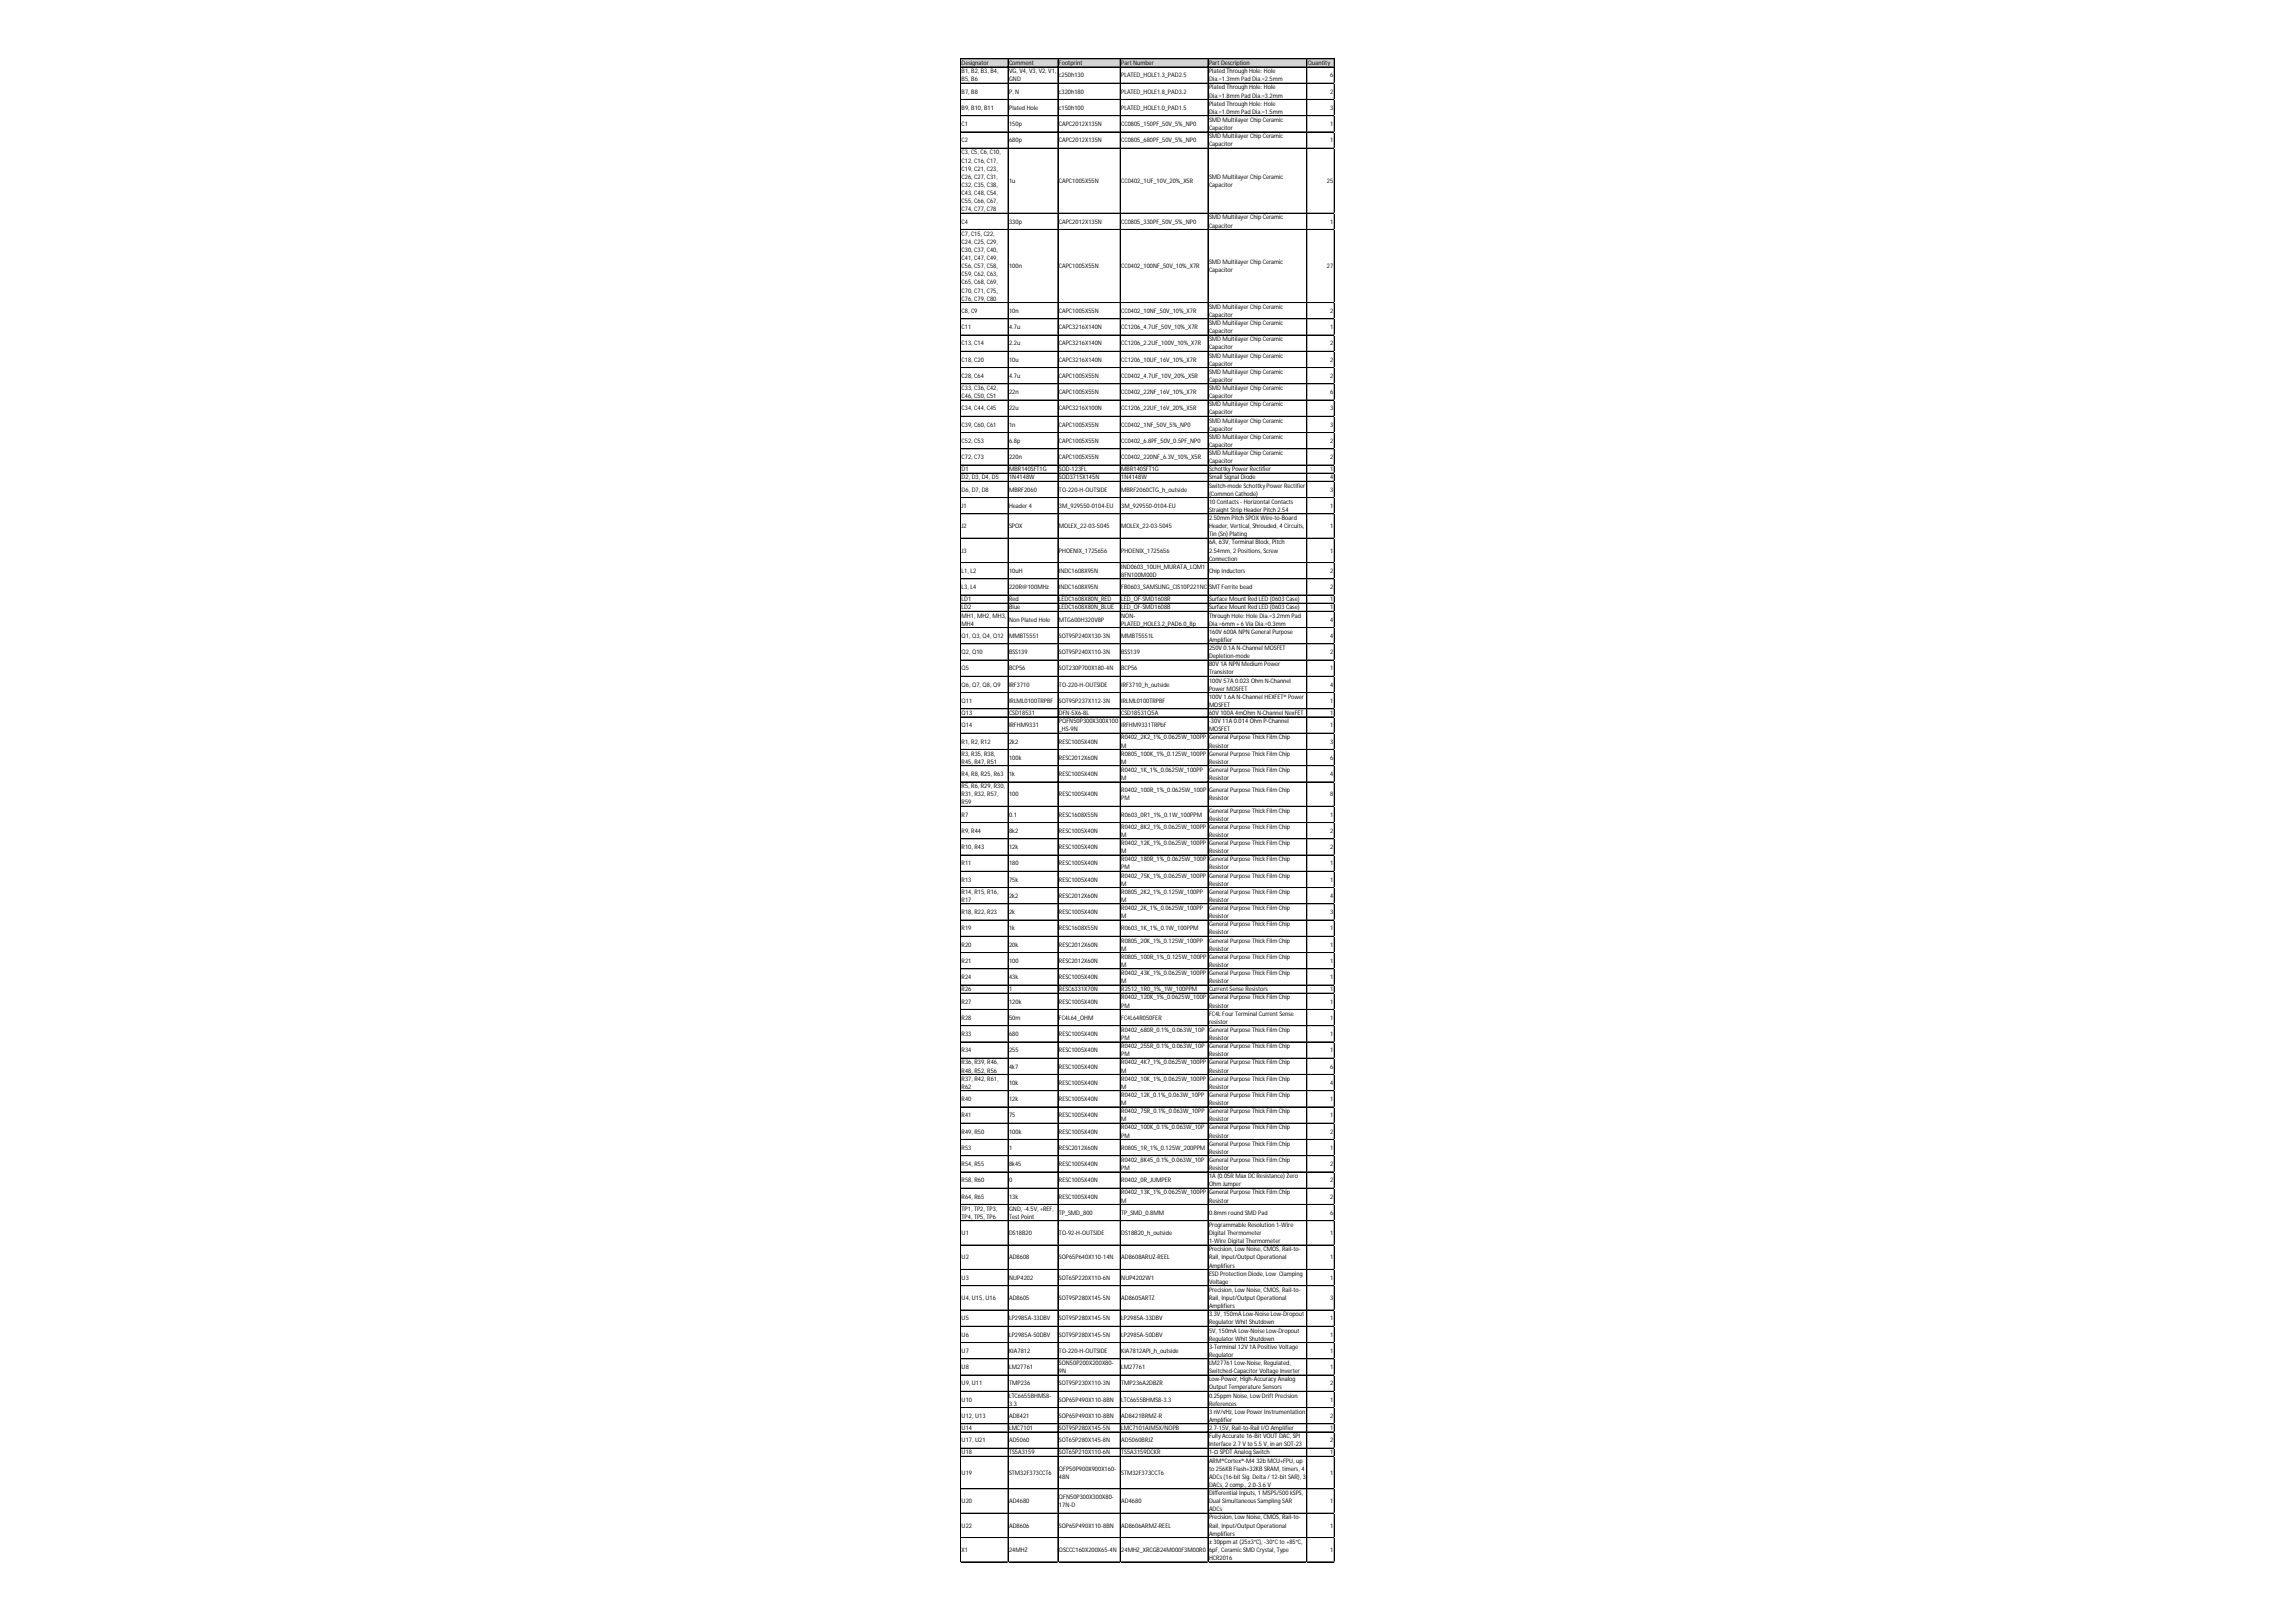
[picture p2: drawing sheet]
<svg xmlns="http://www.w3.org/2000/svg" width="297mm" height="210mm" viewBox="0 0 297 210" stroke-linecap="round" stroke-linejoin="round" font-family="sans-serif">
<defs><g id="words">
<g font-size=".8">
<text x="124.4" y="8.4">Designator</text>
<text x="124.4" y="9.5">B1, B2, B3, B4,</text>
<text x="124.4" y="10.5">B5, B6</text>
<text x="130.6" y="8.4">Comment</text>
<text x="130.6" y="9.5">VG, V4, V3, V2, V1,</text>
<text x="130.6" y="10.5">GND</text>
<text x="137" y="8.4">Footprint</text>
<text x="137" y="10">c250h130</text>
<text x="145.1" y="8.4">Part Number</text>
<text x="145.1" y="10">PLATED_HOLE1.3_PAD2.5</text>
<text x="156.4" y="8.4">Part Description</text>
<text x="156.4" y="9.5">Plated Through Hole: Hole</text>
<text x="156.4" y="10.5">Dia.=1.3mm Pad Dia.=2.5mm</text>
<text x="156.4" y="11.6">Plated Through Hole: Hole</text>
<text x="169.2" y="8.4">Quantity</text>
<text x="172.1" y="10">6</text>
<text x="124.4" y="12.1">B7, B8</text>
<text x="124.4" y="14.2">B9, B10, B11</text>
<text x="124.4" y="16.3">C1</text>
<text x="130.6" y="12.1">P, N</text>
<text x="130.6" y="14.2">Plated Hole</text>
<text x="130.6" y="16.3">150p</text>
<text x="137" y="12.1">c320h180</text>
<text x="137" y="14.2">c150h100</text>
<text x="137" y="16.3">CAPC2012X135N</text>
<text x="145.1" y="12.1">PLATED_HOLE1.8_PAD3.2</text>
<text x="145.1" y="14.2">PLATED_HOLE1.0_PAD1.5</text>
<text x="145.1" y="16.3">CC0805_150PF_50V_5%_NP0</text>
<text x="156.4" y="12.6">Dia.=1.8mm Pad Dia.=3.2mm</text>
<text x="156.4" y="13.7">Plated Through Hole: Hole</text>
<text x="156.4" y="14.7">Dia.=1.0mm Pad Dia.=1.5mm</text>
<text x="156.4" y="15.8">SMD Multilayer Chip Ceramic</text>
<text x="156.4" y="16.8">Capacitor</text>
<text x="156.4" y="17.9">SMD Multilayer Chip Ceramic</text>
<text x="172.1" y="12.1">2</text>
<text x="172.1" y="14.2">3</text>
<text x="172.1" y="16.3">1</text>
<text x="124.4" y="18.4">C2</text>
<text x="124.4" y="20">C3, C5, C6, C10,</text>
<text x="124.4" y="21">C12, C16, C17,</text>
<text x="124.4" y="22.1">C19, C21, C23,</text>
<text x="124.4" y="23.1">C26, C27, C31,</text>
<text x="130.6" y="18.4">680p</text>
<text x="130.6" y="23.7">1u</text>
<text x="137" y="18.4">CAPC2012X135N</text>
<text x="137" y="23.7">CAPC1005X55N</text>
<text x="145.1" y="18.4">CC0805_680PF_50V_5%_NP0</text>
<text x="145.1" y="23.7">CC0402_1UF_10V_20%_X5R</text>
<text x="156.4" y="18.9">Capacitor</text>
<text x="156.4" y="23.1">SMD Multilayer Chip Ceramic</text>
<text x="171.7" y="23.7">25</text>
<text x="172.1" y="18.4">1</text>
<text x="124.4" y="24.2">C32, C35, C38,</text>
<text x="124.4" y="25.3">C43, C48, C54,</text>
<text x="124.4" y="26.3">C55, C66, C67,</text>
<text x="124.4" y="27.4">C74, C77, C78</text>
<text x="124.4" y="28.9">C4</text>
<text x="130.6" y="28.9">330p</text>
<text x="137" y="28.9">CAPC2012X135N</text>
<text x="145.1" y="28.9">CC0805_330PF_50V_5%_NP0</text>
<text x="156.4" y="24.2">Capacitor</text>
<text x="156.4" y="28.4">SMD Multilayer Chip Ceramic</text>
<text x="156.4" y="29.5">Capacitor</text>
<text x="172.1" y="28.9">1</text>
<text x="124.4" y="30.5">C7, C15, C22,</text>
<text x="124.4" y="31.6">C24, C25, C29,</text>
<text x="124.4" y="32.6">C30, C37, C40,</text>
<text x="124.4" y="33.7">C41, C47, C49,</text>
<text x="124.4" y="34.7">C56, C57, C58,</text>
<text x="124.4" y="35.8">C59, C62, C63,</text>
<text x="130.6" y="34.7">100n</text>
<text x="137" y="34.7">CAPC1005X55N</text>
<text x="145.1" y="34.7">CC0402_100NF_50V_10%_X7R</text>
<text x="156.4" y="34.2">SMD Multilayer Chip Ceramic</text>
<text x="156.4" y="35.2">Capacitor</text>
<text x="171.7" y="34.7">27</text>
<text x="124.4" y="36.8">C65, C68, C69,</text>
<text x="124.4" y="37.9">C70, C71, C75,</text>
<text x="124.4" y="38.9">C76, C79, C80</text>
<text x="124.4" y="40.5">C8, C9</text>
<text x="130.6" y="40.5">10n</text>
<text x="137" y="40.5">CAPC1005X55N</text>
<text x="145.1" y="40.5">CC0402_10NF_50V_10%_X7R</text>
<text x="156.4" y="40">SMD Multilayer Chip Ceramic</text>
<text x="156.4" y="41">Capacitor</text>
<text x="172.1" y="40.5">2</text>
<text x="124.4" y="42.6">C11</text>
<text x="124.4" y="44.7">C13, C14</text>
<text x="124.4" y="46.8">C18, C20</text>
<text x="130.6" y="42.6">4.7u</text>
<text x="130.6" y="44.7">2.2u</text>
<text x="130.6" y="46.8">10u</text>
<text x="137" y="42.6">CAPC3216X140N</text>
<text x="137" y="44.7">CAPC3216X140N</text>
<text x="137" y="46.8">CAPC3216X140N</text>
<text x="145.1" y="42.6">CC1206_4.7UF_50V_10%_X7R</text>
<text x="145.1" y="44.7">CC1206_2.2UF_100V_10%_X7R</text>
<text x="145.1" y="46.8">CC1206_10UF_16V_10%_X7R</text>
<text x="156.4" y="42.1">SMD Multilayer Chip Ceramic</text>
<text x="156.4" y="43.1">Capacitor</text>
<text x="156.4" y="44.2">SMD Multilayer Chip Ceramic</text>
<text x="156.4" y="45.2">Capacitor</text>
<text x="156.4" y="46.3">SMD Multilayer Chip Ceramic</text>
<text x="156.4" y="47.3">Capacitor</text>
<text x="172.1" y="42.6">1</text>
<text x="172.1" y="44.7">2</text>
<text x="172.1" y="46.8">2</text>
<text x="124.4" y="48.9">C28, C64</text>
<text x="124.4" y="50.5">C33, C36, C42,</text>
<text x="124.4" y="51.5">C46, C50, C51</text>
<text x="124.4" y="53.1">C34, C44, C45</text>
<text x="130.6" y="48.9">4.7u</text>
<text x="130.6" y="51">22n</text>
<text x="130.6" y="53.1">22u</text>
<text x="137" y="48.9">CAPC1005X55N</text>
<text x="137" y="51">CAPC1005X55N</text>
<text x="137" y="53.1">CAPC3216X100N</text>
<text x="145.1" y="48.9">CC0402_4.7UF_10V_20%_X5R</text>
<text x="145.1" y="51">CC0402_22NF_16V_10%_X7R</text>
<text x="145.1" y="53.1">CC1206_22UF_16V_20%_X5R</text>
<text x="156.4" y="48.4">SMD Multilayer Chip Ceramic</text>
<text x="156.4" y="49.4">Capacitor</text>
<text x="156.4" y="50.5">SMD Multilayer Chip Ceramic</text>
<text x="156.4" y="51.5">Capacitor</text>
<text x="156.4" y="52.6">SMD Multilayer Chip Ceramic</text>
<text x="156.4" y="53.6">Capacitor</text>
<text x="172.1" y="48.9">2</text>
<text x="172.1" y="51">6</text>
<text x="172.1" y="53.1">3</text>
<text x="124.4" y="55.2">C39, C60, C61</text>
<text x="124.4" y="57.3">C52, C53</text>
<text x="124.4" y="59.4">C72, C73</text>
<text x="130.6" y="55.2">1n</text>
<text x="130.6" y="57.3">6.8p</text>
<text x="130.6" y="59.4">220n</text>
<text x="137" y="55.2">CAPC1005X55N</text>
<text x="137" y="57.3">CAPC1005X55N</text>
<text x="137" y="59.4">CAPC1005X55N</text>
<text x="145.1" y="55.2">CC0402_1NF_50V_5%_NP0</text>
<text x="145.1" y="57.3">CC0402_6.8PF_50V_0.5PF_NP0</text>
<text x="145.1" y="59.4">CC0402_220NF_6.3V_10%_X5R</text>
<text x="156.4" y="54.7">SMD Multilayer Chip Ceramic</text>
<text x="156.4" y="55.7">Capacitor</text>
<text x="156.4" y="56.8">SMD Multilayer Chip Ceramic</text>
<text x="156.4" y="57.8">Capacitor</text>
<text x="156.4" y="58.9">SMD Multilayer Chip Ceramic</text>
<text x="156.4" y="59.9">Capacitor</text>
<text x="172.1" y="55.2">3</text>
<text x="172.1" y="57.3">2</text>
<text x="172.1" y="59.4">2</text>
<text x="124.4" y="61">D1</text>
<text x="124.4" y="62.1">D2, D3, D4, D5</text>
<text x="124.4" y="63.6">D6, D7, D8</text>
<text x="124.4" y="65.7">J1</text>
<text x="130.6" y="61">MBR140SFT1G</text>
<text x="130.6" y="62.1">1N4148W</text>
<text x="130.6" y="63.6">MBRF2060</text>
<text x="130.6" y="65.7">Header 4</text>
<text x="137" y="61">SOD-123FL</text>
<text x="137" y="62.1">SOD3715X145N</text>
<text x="137" y="63.6">TO-220-H-OUTSIDE</text>
<text x="137" y="65.7">3M_929550-0104-EU</text>
<text x="145.1" y="61">MBR140SFT1G</text>
<text x="145.1" y="62.1">1N4148W</text>
<text x="145.1" y="63.6">MBRF2060CTG_h_outside</text>
<text x="145.1" y="65.7">3M_929550-0104-EU</text>
<text x="156.4" y="61">SchottkyPower Rectifier</text>
<text x="156.4" y="62.1">Small Signal Diode</text>
<text x="156.4" y="63.1">Switch-mode SchottkyPower Rectifier</text>
<text x="156.4" y="64.2">(Common Cathode)</text>
<text x="156.4" y="65.2">10Contacts- Horizontal Contacts</text>
<text x="172.1" y="61">1</text>
<text x="172.1" y="62.1">4</text>
<text x="172.1" y="63.6">3</text>
<text x="172.1" y="65.7">1</text>
<text x="124.4" y="68.4">J2</text>
<text x="124.4" y="71.5">J3</text>
<text x="130.6" y="68.4">SPOX</text>
<text x="137" y="68.4">MOLEX_22-03-5045</text>
<text x="137" y="71.5">PHOENIX_1725656</text>
<text x="145.1" y="68.4">MOLEX_22-03-5045</text>
<text x="145.1" y="71.5">PHOENIX_1725656</text>
<text x="156.4" y="66.3">Straight Strip Header Pitch 2.54</text>
<text x="156.4" y="67.3">2.50mm Pitch SPOXWire-to-Board</text>
<text x="156.4" y="68.4">Header, Vertical, Shrouded, 4Circuits,</text>
<text x="156.4" y="69.4">Tin (Sn) Plating</text>
<text x="156.4" y="70.5">6A, 63V, Terminal Block, Pitch</text>
<text x="156.4" y="71.5">2.54mm, 2 Positions, Screw</text>
<text x="172.1" y="68.4">1</text>
<text x="172.1" y="71.5">1</text>
<text x="124.4" y="74.1">L1, L2</text>
<text x="124.4" y="76.2">L3, L4</text>
<text x="124.4" y="77.8">LD1</text>
<text x="130.6" y="74.1">10uH</text>
<text x="130.6" y="76.2">220R@100MHz</text>
<text x="130.6" y="77.8">Red</text>
<text x="137" y="74.1">INDC1608X95N</text>
<text x="137" y="76.2">INDC1608X95N</text>
<text x="137" y="77.8">LEDC1608X80N_RED</text>
<text x="145.1" y="73.6">IND0603_10UH_MURATA_LQM1</text>
<text x="145.1" y="74.7">8FN100M00D</text>
<text x="145.1" y="76.2">FB0603_SAMSUNG_CIS10P221NC</text>
<text x="145.1" y="77.8">LED_OF-SMD1608R</text>
<text x="156.4" y="72.6">Connection</text>
<text x="156.4" y="74.1">Chip Inductors</text>
<text x="156.4" y="76.2">SMT Ferrite bead</text>
<text x="156.4" y="77.8">Surface Mount Red LED (0603 Case)</text>
<text x="172.1" y="74.1">2</text>
<text x="172.1" y="76.2">2</text>
<text x="172.1" y="77.8">1</text>
<text x="124.4" y="78.9">LD2</text>
<text x="124.4" y="79.9">MH1, MH2, MH3,</text>
<text x="124.4" y="81">MH4</text>
<text x="124.4" y="82.6">Q1, Q3, Q4, Q12</text>
<text x="130.6" y="78.9">Blue</text>
<text x="130.6" y="80.5">Non Plated Hole</text>
<text x="130.6" y="82.6">MMBT5551</text>
<text x="137" y="78.9">LEDC1608X80N_BLUE</text>
<text x="137" y="80.5">MTG600H320V8P</text>
<text x="137" y="82.6">SOT95P240X130-3N</text>
<text x="145.1" y="78.9">LED_OF-SMD1608B</text>
<text x="145.1" y="79.9">NON-</text>
<text x="145.1" y="81">PLATED_HOLE3.2_PAD6.0_8p</text>
<text x="145.1" y="82.6">MMBT5551L</text>
<text x="156.4" y="78.9">Surface Mount Red LED (0603 Case)</text>
<text x="156.4" y="79.9">Through Hole: Hole Dia.=3.2mm Pad</text>
<text x="156.4" y="81">Dia.=6mm + 6Via Dia.=0.3mm</text>
<text x="156.4" y="82">160V 600A NPN General Purpose</text>
<text x="156.4" y="83.1">Amplifier</text>
<text x="172.1" y="78.9">1</text>
<text x="172.1" y="80.5">4</text>
<text x="172.1" y="82.6">4</text>
<text x="124.4" y="84.7">Q2, Q10</text>
<text x="124.4" y="86.8">Q5</text>
<text x="124.4" y="88.9">Q6, Q7, Q8, Q9</text>
<text x="130.6" y="84.7">BSS139</text>
<text x="130.6" y="86.8">BCP56</text>
<text x="130.6" y="88.9">IRF3710</text>
<text x="137" y="84.7">SOT95P240X110-3N</text>
<text x="137" y="86.8">SOT230P700X180-4N</text>
<text x="137" y="88.9">TO-220-H-OUTSIDE</text>
<text x="145.1" y="84.7">BSS139</text>
<text x="145.1" y="86.8">BCP56</text>
<text x="145.1" y="88.9">IRF3710_h_outside</text>
<text x="156.4" y="84.1">250V 0.1A N-Channel MOSFET</text>
<text x="156.4" y="85.2">Depletion-mode</text>
<text x="156.4" y="86.2">80V 1A NPN Medium Power</text>
<text x="156.4" y="87.3">Transistor</text>
<text x="156.4" y="88.3">100V 57A 0.023 Ohm N-Channel</text>
<text x="156.4" y="89.4">Power MOSFET</text>
<text x="172.1" y="84.7">2</text>
<text x="172.1" y="86.8">1</text>
<text x="172.1" y="88.9">4</text>
<text x="124.4" y="91">Q11</text>
<text x="124.4" y="92.5">Q13</text>
<text x="124.4" y="94.1">Q14</text>
<text x="130.6" y="91">IRLML0100TRPBF</text>
<text x="130.6" y="92.5">CSD18531</text>
<text x="130.6" y="94.1">IRFHM9331</text>
<text x="137" y="91">SOT95P237X112-3N</text>
<text x="137" y="92.5">DFN-5X6-8L</text>
<text x="137" y="93.6">PQFN50P300X300X100</text>
<text x="137" y="94.6">_HS-9N</text>
<text x="145.1" y="91">IRLML0100TRPBF</text>
<text x="145.1" y="92.5">CSD18531Q5A</text>
<text x="145.1" y="94.1">IRFHM9331TRPbF</text>
<text x="145.1" y="95.7">R0402_2K2_1%_0.0625W_100PP</text>
<text x="156.4" y="90.4">100V 1.6A N-Channel HEXFET® Power</text>
<text x="156.4" y="91.5">MOSFET</text>
<text x="156.4" y="92.5">60V 100A 4mOhm N-Channel NexFET</text>
<text x="156.4" y="93.6">-30V 11A 0.014Ohm P-Channel</text>
<text x="156.4" y="94.6">MOSFET</text>
<text x="156.4" y="95.7">General Purpose ThickFilm Chip</text>
<text x="172.1" y="91">1</text>
<text x="172.1" y="92.5">1</text>
<text x="172.1" y="94.1">1</text>
<text x="124.4" y="96.2">R1, R2, R12</text>
<text x="124.4" y="97.8">R3, R35, R38,</text>
<text x="124.4" y="98.9">R45, R47, R51</text>
<text x="124.4" y="100.4">R4, R8, R25, R63</text>
<text x="130.6" y="96.2">2k2</text>
<text x="130.6" y="98.3">100k</text>
<text x="130.6" y="100.4">1k</text>
<text x="137" y="96.2">RESC1005X40N</text>
<text x="137" y="98.3">RESC2012X60N</text>
<text x="137" y="100.4">RESC1005X40N</text>
<text x="145.1" y="96.7">M</text>
<text x="145.1" y="97.8">R0805_100K_1%_0.125W_100PP</text>
<text x="145.1" y="98.9">M</text>
<text x="145.1" y="99.9">R0402_1K_1%_0.0625W_100PP</text>
<text x="145.1" y="101">M</text>
<text x="156.4" y="96.7">Resistor</text>
<text x="156.4" y="97.8">General Purpose ThickFilm Chip</text>
<text x="156.4" y="98.9">Resistor</text>
<text x="156.4" y="99.9">General Purpose ThickFilm Chip</text>
<text x="156.4" y="101">Resistor</text>
<text x="172.1" y="96.2">3</text>
<text x="172.1" y="98.3">6</text>
<text x="172.1" y="100.4">4</text>
<text x="124.4" y="102">R5, R6, R29, R30,</text>
<text x="124.4" y="103.1">R31, R32, R57,</text>
<text x="124.4" y="104.1">R59</text>
<text x="124.4" y="105.7">R7</text>
<text x="124.4" y="107.8">R9, R44</text>
<text x="130.6" y="103.1">100</text>
<text x="130.6" y="105.7">0.1</text>
<text x="130.6" y="107.8">8k2</text>
<text x="137" y="103.1">RESC1005X40N</text>
<text x="137" y="105.7">RESC1608X55N</text>
<text x="137" y="107.8">RESC1005X40N</text>
<text x="145.1" y="102.5">R0402_100R_1%_0.0625W_100P</text>
<text x="145.1" y="103.6">PM</text>
<text x="145.1" y="105.7">R0603_0R1_1%_0.1W_100PPM</text>
<text x="145.1" y="107.3">R0402_8K2_1%_0.0625W_100PP</text>
<text x="156.4" y="102.5">General Purpose ThickFilm Chip</text>
<text x="156.4" y="103.6">Resistor</text>
<text x="156.4" y="105.2">General Purpose ThickFilm Chip</text>
<text x="156.4" y="106.2">Resistor</text>
<text x="156.4" y="107.3">General Purpose ThickFilm Chip</text>
<text x="172.1" y="103.1">8</text>
<text x="172.1" y="105.7">1</text>
<text x="172.1" y="107.8">2</text>
<text x="124.4" y="109.9">R10, R43</text>
<text x="124.4" y="112">R11</text>
<text x="130.6" y="109.9">12k</text>
<text x="130.6" y="112">180</text>
<text x="137" y="109.9">RESC1005X40N</text>
<text x="137" y="112">RESC1005X40N</text>
<text x="145.1" y="108.3">M</text>
<text x="145.1" y="109.4">R0402_12K_1%_0.0625W_100PP</text>
<text x="145.1" y="110.4">M</text>
<text x="145.1" y="111.5">R0402_180R_1%_0.0625W_100P</text>
<text x="145.1" y="112.5">PM</text>
<text x="145.1" y="113.6">R0402_75K_1%_0.0625W_100PP</text>
<text x="156.4" y="108.3">Resistor</text>
<text x="156.4" y="109.4">General Purpose ThickFilm Chip</text>
<text x="156.4" y="110.4">Resistor</text>
<text x="156.4" y="111.5">General Purpose ThickFilm Chip</text>
<text x="156.4" y="112.5">Resistor</text>
<text x="156.4" y="113.6">General Purpose ThickFilm Chip</text>
<text x="172.1" y="109.9">2</text>
<text x="172.1" y="112">1</text>
<text x="124.4" y="114.1">R13</text>
<text x="124.4" y="115.7">R14, R15, R16,</text>
<text x="124.4" y="116.7">R17</text>
<text x="124.4" y="118.3">R18, R22, R23</text>
<text x="130.6" y="114.1">75k</text>
<text x="130.6" y="116.2">2k2</text>
<text x="130.6" y="118.3">2k</text>
<text x="137" y="114.1">RESC1005X40N</text>
<text x="137" y="116.2">RESC2012X60N</text>
<text x="137" y="118.3">RESC1005X40N</text>
<text x="145.1" y="114.6">M</text>
<text x="145.1" y="115.7">R0805_2K2_1%_0.125W_100PP</text>
<text x="145.1" y="116.7">M</text>
<text x="145.1" y="117.8">R0402_2K_1%_0.0625W_100PP</text>
<text x="145.1" y="118.8">M</text>
<text x="156.4" y="114.6">Resistor</text>
<text x="156.4" y="115.7">General Purpose ThickFilm Chip</text>
<text x="156.4" y="116.7">Resistor</text>
<text x="156.4" y="117.8">General Purpose ThickFilm Chip</text>
<text x="156.4" y="118.8">Resistor</text>
<text x="156.4" y="119.9">General Purpose ThickFilm Chip</text>
<text x="172.1" y="114.1">1</text>
<text x="172.1" y="116.2">4</text>
<text x="172.1" y="118.3">3</text>
<text x="124.4" y="120.4">R19</text>
<text x="124.4" y="122.5">R20</text>
<text x="124.4" y="124.6">R21</text>
<text x="130.6" y="120.4">1k</text>
<text x="130.6" y="122.5">20k</text>
<text x="130.6" y="124.6">100</text>
<text x="137" y="120.4">RESC1608X55N</text>
<text x="137" y="122.5">RESC2012X60N</text>
<text x="137" y="124.6">RESC2012X60N</text>
<text x="145.1" y="120.4">R0603_1K_1%_0.1W_100PPM</text>
<text x="145.1" y="122">R0805_20K_1%_0.125W_100PP</text>
<text x="145.1" y="123">M</text>
<text x="145.1" y="124.1">R0805_100R_1%_0.125W_100PP</text>
<text x="145.1" y="125.1">M</text>
<text x="156.4" y="120.9">Resistor</text>
<text x="156.4" y="122">General Purpose ThickFilm Chip</text>
<text x="156.4" y="123">Resistor</text>
<text x="156.4" y="124.1">General Purpose ThickFilm Chip</text>
<text x="156.4" y="125.1">Resistor</text>
<text x="172.1" y="120.4">1</text>
<text x="172.1" y="122.5">1</text>
<text x="172.1" y="124.6">1</text>
<text x="124.4" y="126.7">R24</text>
<text x="124.4" y="128.3">R26</text>
<text x="124.4" y="129.9">R27</text>
<text x="124.4" y="132">R28</text>
<text x="130.6" y="126.7">43k</text>
<text x="130.6" y="128.3">1</text>
<text x="130.6" y="129.9">120k</text>
<text x="130.6" y="132">50m</text>
<text x="137" y="126.7">RESC1005X40N</text>
<text x="137" y="128.3">RESC6331X70N</text>
<text x="137" y="129.9">RESC1005X40N</text>
<text x="137" y="132">FC4L64_OHM</text>
<text x="145.1" y="126.2">R0402_43K_1%_0.0625W_100PP</text>
<text x="145.1" y="127.2">M</text>
<text x="145.1" y="128.3">R2512_1R0_1%_1W_100PPM</text>
<text x="145.1" y="129.3">R0402_120K_1%_0.0625W_100P</text>
<text x="145.1" y="130.4">PM</text>
<text x="145.1" y="132">FC4L64R050FER</text>
<text x="156.4" y="126.2">General Purpose ThickFilm Chip</text>
<text x="156.4" y="127.2">Resistor</text>
<text x="156.4" y="128.3">Current Sense Resistors</text>
<text x="156.4" y="129.3">General Purpose ThickFilm Chip</text>
<text x="156.4" y="130.4">Resistor</text>
<text x="156.4" y="131.4">FC4LFourTerminal Current Sense</text>
<text x="172.1" y="126.7">1</text>
<text x="172.1" y="128.3">1</text>
<text x="172.1" y="129.9">1</text>
<text x="172.1" y="132">1</text>
<text x="124.4" y="134.1">R33</text>
<text x="124.4" y="136.2">R34</text>
<text x="124.4" y="137.8">R36, R39, R46,</text>
<text x="130.6" y="134.1">680</text>
<text x="130.6" y="136.2">255</text>
<text x="137" y="134.1">RESC1005X40N</text>
<text x="137" y="136.2">RESC1005X40N</text>
<text x="145.1" y="133.6">R0402_680R_0.1%_0.063W_10P</text>
<text x="145.1" y="134.6">PM</text>
<text x="145.1" y="135.7">R0402_255R_0.1%_0.063W_10P</text>
<text x="145.1" y="136.7">PM</text>
<text x="145.1" y="137.8">R0402_4K7_1%_0.0625W_100PP</text>
<text x="156.4" y="132.5">resistor</text>
<text x="156.4" y="133.6">General Purpose ThickFilm Chip</text>
<text x="156.4" y="134.6">Resistor</text>
<text x="156.4" y="135.7">General Purpose ThickFilm Chip</text>
<text x="156.4" y="136.7">Resistor</text>
<text x="156.4" y="137.8">General Purpose ThickFilm Chip</text>
<text x="172.1" y="134.1">1</text>
<text x="172.1" y="136.2">1</text>
<text x="124.4" y="138.8">R48, R52, R56</text>
<text x="124.4" y="139.9">R37, R42, R61,</text>
<text x="124.4" y="140.9">R62</text>
<text x="124.4" y="142.5">R40</text>
<text x="130.6" y="138.3">4k7</text>
<text x="130.6" y="140.4">10k</text>
<text x="130.6" y="142.5">12k</text>
<text x="137" y="138.3">RESC1005X40N</text>
<text x="137" y="140.4">RESC1005X40N</text>
<text x="137" y="142.5">RESC1005X40N</text>
<text x="145.1" y="138.8">M</text>
<text x="145.1" y="139.9">R0402_10K_1%_0.0625W_100PP</text>
<text x="145.1" y="140.9">M</text>
<text x="145.1" y="142">R0402_12K_0.1%_0.063W_10PP</text>
<text x="145.1" y="143">M</text>
<text x="156.4" y="138.8">Resistor</text>
<text x="156.4" y="139.9">General Purpose ThickFilm Chip</text>
<text x="156.4" y="140.9">Resistor</text>
<text x="156.4" y="142">General Purpose ThickFilm Chip</text>
<text x="156.4" y="143">Resistor</text>
<text x="172.1" y="138.3">6</text>
<text x="172.1" y="140.4">4</text>
<text x="172.1" y="142.5">1</text>
<text x="124.4" y="144.6">R41</text>
<text x="124.4" y="146.7">R49, R50</text>
<text x="124.4" y="148.8">R53</text>
<text x="130.6" y="144.6">75</text>
<text x="130.6" y="146.7">100k</text>
<text x="130.6" y="148.8">1</text>
<text x="137" y="144.6">RESC1005X40N</text>
<text x="137" y="146.7">RESC1005X40N</text>
<text x="137" y="148.8">RESC2012X60N</text>
<text x="145.1" y="144.1">R0402_75R_0.1%_0.063W_10PP</text>
<text x="145.1" y="145.1">M</text>
<text x="145.1" y="146.2">R0402_100K_0.1%_0.063W_10P</text>
<text x="145.1" y="147.2">PM</text>
<text x="145.1" y="148.8">R0805_1R_1%_0.125W_200PPM</text>
<text x="156.4" y="144.1">General Purpose ThickFilm Chip</text>
<text x="156.4" y="145.1">Resistor</text>
<text x="156.4" y="146.2">General Purpose ThickFilm Chip</text>
<text x="156.4" y="147.2">Resistor</text>
<text x="156.4" y="148.3">General Purpose ThickFilm Chip</text>
<text x="156.4" y="149.3">Resistor</text>
<text x="172.1" y="144.6">1</text>
<text x="172.1" y="146.7">2</text>
<text x="172.1" y="148.8">1</text>
<text x="124.4" y="150.9">R54, R55</text>
<text x="124.4" y="153">R58, R60</text>
<text x="124.4" y="155.1">R64, R65</text>
<text x="130.6" y="150.9">8k45</text>
<text x="130.6" y="153">0</text>
<text x="130.6" y="155.1">13k</text>
<text x="137" y="150.9">RESC1005X40N</text>
<text x="137" y="153">RESC1005X40N</text>
<text x="137" y="155.1">RESC1005X40N</text>
<text x="145.1" y="150.4">R0402_8K45_0.1%_0.063W_10P</text>
<text x="145.1" y="151.4">PM</text>
<text x="145.1" y="153">R0402_0R_JUMPER</text>
<text x="145.1" y="154.6">R0402_13K_1%_0.0625W_100PP</text>
<text x="145.1" y="155.6">M</text>
<text x="156.4" y="150.4">General Purpose ThickFilm Chip</text>
<text x="156.4" y="151.4">Resistor</text>
<text x="156.4" y="152.5">1A (0.05R Max DCResistance) Zero</text>
<text x="156.4" y="153.5">Ohm Jumper</text>
<text x="156.4" y="154.6">General Purpose ThickFilm Chip</text>
<text x="156.4" y="155.6">Resistor</text>
<text x="172.1" y="150.9">2</text>
<text x="172.1" y="153">2</text>
<text x="172.1" y="155.1">2</text>
<text x="124.4" y="156.7">TP1, TP2, TP3,</text>
<text x="124.4" y="157.7">TP4, TP5, TP6</text>
<text x="124.4" y="159.8">U1</text>
<text x="130.6" y="156.7">GND, -4.5V, +REF,</text>
<text x="130.6" y="157.7">Test Point</text>
<text x="130.6" y="159.8">DS18B20</text>
<text x="137" y="157.2">TP_SMD_800</text>
<text x="137" y="159.8">TO-92-H-OUTSIDE</text>
<text x="145.1" y="157.2">TP_SMD_0.8MM</text>
<text x="145.1" y="159.8">DS18B20_h_outside</text>
<text x="156.4" y="157.2">0.8mm round SMD Pad</text>
<text x="156.4" y="158.8">Programmable Resolution 1-Wire</text>
<text x="156.4" y="159.8">Digital Thermometer</text>
<text x="156.4" y="160.9">1-Wire Digital Thermometer</text>
<text x="156.4" y="161.9">Precision, LowNoise, CMOS, Rail-to-</text>
<text x="172.1" y="157.2">6</text>
<text x="172.1" y="159.8">1</text>
<text x="124.4" y="163">U2</text>
<text x="124.4" y="165.6">U3</text>
<text x="130.6" y="163">AD8608</text>
<text x="130.6" y="165.6">NUP4202</text>
<text x="137" y="163">SOP65P640X110-14N</text>
<text x="137" y="165.6">SOT65P220X110-6N</text>
<text x="145.1" y="163">AD8608ARUZ-REEL</text>
<text x="145.1" y="165.6">NUP4202W1</text>
<text x="156.4" y="163">Rail, Input/Output Operational</text>
<text x="156.4" y="164">Amplifiers</text>
<text x="156.4" y="165.1">ESD Protection Diode, Low Clamping</text>
<text x="156.4" y="166.1">Voltage</text>
<text x="156.4" y="167.2">Precision, LowNoise, CMOS, Rail-to-</text>
<text x="172.1" y="163">1</text>
<text x="172.1" y="165.6">1</text>
<text x="124.4" y="168.2">U4, U15, U16</text>
<text x="124.4" y="170.9">U5</text>
<text x="124.4" y="173">U6</text>
<text x="130.6" y="168.2">AD8605</text>
<text x="130.6" y="170.9">LP2985A-33DBV</text>
<text x="130.6" y="173">LP2985A-50DBV</text>
<text x="137" y="168.2">SOT95P280X145-5N</text>
<text x="137" y="170.9">SOT95P280X145-5N</text>
<text x="137" y="173">SOT95P280X145-5N</text>
<text x="145.1" y="168.2">AD8605ARTZ</text>
<text x="145.1" y="170.9">LP2985A-33DBV</text>
<text x="145.1" y="173">LP2985A-50DBV</text>
<text x="156.4" y="168.2">Rail, Input/Output Operational</text>
<text x="156.4" y="169.3">Amplifiers</text>
<text x="156.4" y="170.4">3.3V, 150mA Low-Noise Low-Dropout</text>
<text x="156.4" y="171.4">Regulator Whit Shutdown</text>
<text x="156.4" y="172.5">5V, 150mA Low-Noise Low-Dropout</text>
<text x="156.4" y="173.5">Regulator Whit Shutdown</text>
<text x="172.1" y="168.2">3</text>
<text x="172.1" y="170.9">1</text>
<text x="172.1" y="173">1</text>
<text x="124.4" y="175.1">U7</text>
<text x="124.4" y="177.2">U8</text>
<text x="124.4" y="179.3">U9, U11</text>
<text x="130.6" y="175.1">KIA7812</text>
<text x="130.6" y="177.2">LM27761</text>
<text x="130.6" y="179.3">TMP236</text>
<text x="137" y="175.1">TO-220-H-OUTSIDE</text>
<text x="137" y="176.7">SON50P200X200X80-</text>
<text x="137" y="177.7">9N</text>
<text x="137" y="179.3">SOT95P230X110-3N</text>
<text x="145.1" y="175.1">KIA7812API_h_outside</text>
<text x="145.1" y="177.2">LM27761</text>
<text x="145.1" y="179.3">TMP236A2DBZR</text>
<text x="156.4" y="174.6">3-Terminal 12V 1A Positive Voltage</text>
<text x="156.4" y="175.6">Regulator</text>
<text x="156.4" y="176.7">LM27761 Low-Noise, Regulated,</text>
<text x="156.4" y="177.7">Switched-Capacitor Voltage Inverter</text>
<text x="156.4" y="178.8">Low-Power, High-AccuracyAnalog</text>
<text x="156.4" y="179.8">Output Temperature Sensors</text>
<text x="172.1" y="175.1">1</text>
<text x="172.1" y="177.2">1</text>
<text x="172.1" y="179.3">2</text>
<text x="124.4" y="181.4">U10</text>
<text x="124.4" y="183.5">U12, U13</text>
<text x="124.4" y="185.1">U14</text>
<text x="130.6" y="180.9">LTC6655BHMS8-</text>
<text x="130.6" y="181.9">3.3</text>
<text x="130.6" y="183.5">AD8421</text>
<text x="130.6" y="185.1">LMC7101</text>
<text x="137" y="181.4">SOP65P490X110-8BN</text>
<text x="137" y="183.5">SOP65P490X110-8BN</text>
<text x="137" y="185.1">SOT95P280X145-5N</text>
<text x="145.1" y="181.4">LTC6655BHMS8-3.3</text>
<text x="145.1" y="183.5">AD8421BRMZ-R</text>
<text x="145.1" y="185.1">LMC7101AIM5X/NOPB</text>
<text x="156.4" y="180.9">0.25ppm Noise, LowDrift Precision</text>
<text x="156.4" y="181.9">References</text>
<text x="156.4" y="183">3 nV/√Hz, LowPower Instrumentation</text>
<text x="156.4" y="184">Amplifier</text>
<text x="156.4" y="185.1">2.7-15V, Rail-to-Rail I/O Amplifier</text>
<text x="172.1" y="181.4">1</text>
<text x="172.1" y="183.5">2</text>
<text x="172.1" y="185.1">1</text>
<text x="124.4" y="186.6">U17, U21</text>
<text x="124.4" y="188.2">U18</text>
<text x="124.4" y="190.9">U19</text>
<text x="130.6" y="186.6">AD5060</text>
<text x="130.6" y="188.2">TS5A3159</text>
<text x="130.6" y="190.9">STM32F373CCT6</text>
<text x="137" y="186.6">SOT65P280X145-8N</text>
<text x="137" y="188.2">SOT65P210X110-6N</text>
<text x="137" y="190.3">QFP50P900X900X160-</text>
<text x="137" y="191.4">48N</text>
<text x="145.1" y="186.6">AD5060BRJZ</text>
<text x="145.1" y="188.2">TS5A3159DCKR</text>
<text x="145.1" y="190.9">STM32F373CCT6</text>
<text x="156.4" y="186.1">Fully Accurate 16-Bit VOUT DAC, SPI</text>
<text x="156.4" y="187.2">Interface 2.7 V to 5.5V, in an SOT-23</text>
<text x="156.4" y="188.2">1-Ω SPDT Analog Switch</text>
<text x="156.4" y="189.3">ARM®Cortex®-M432b MCU+FPU, up</text>
<text x="156.4" y="190.3">to 256KB Flash+32KB SRAM, timers, 4</text>
<text x="156.4" y="191.4">ADCs(16-bit Sig. Delta /12-bit SAR), 3</text>
<text x="172.1" y="186.6">2</text>
<text x="172.1" y="188.2">1</text>
<text x="172.1" y="190.9">1</text>
<text x="124.4" y="194.5">U20</text>
<text x="124.4" y="197.7">U22</text>
<text x="130.6" y="194.5">AD4680</text>
<text x="130.6" y="197.7">AD8606</text>
<text x="137" y="194">QFN50P300X300X80-</text>
<text x="137" y="195.1">17N-D</text>
<text x="137" y="197.7">SOP65P490X110-8BN</text>
<text x="145.1" y="194.5">AD4680</text>
<text x="145.1" y="197.7">AD8606ARMZ-REEL</text>
<text x="156.4" y="192.4">DACs, 2 comp., 2.0-3.6V</text>
<text x="156.4" y="193.5">Differential Inputs, 1 MSPS/500kSPS,</text>
<text x="156.4" y="194.5">Dual SimultaneousSampling SAR</text>
<text x="156.4" y="195.6">ADCs</text>
<text x="156.4" y="196.6">Precision, LowNoise, CMOS, Rail-to-</text>
<text x="156.4" y="197.7">Rail, Input/Output Operational</text>
<text x="172.1" y="194.5">1</text>
<text x="172.1" y="197.7">1</text>
<text x="124.4" y="200.8">X1</text>
<text x="130.6" y="200.8">24MHZ</text>
<text x="137" y="200.8">OSCCC160X200X65-4N</text>
<text x="145.1" y="200.8">24MHZ_XRCGB24M000F3M00R0</text>
<text x="156.4" y="198.7">Amplifiers</text>
<text x="156.4" y="199.8">± 30ppm at (25±3°C), -30°Cto +85°C,</text>
<text x="156.4" y="200.8">6pF, CeramicSMD Crystal, Type</text>
<text x="156.4" y="201.9">HCR2016</text>
<text x="172.1" y="200.8">1</text>
</g>
</g></defs>
<path d="M124.3 7.6h48.4v1.1h-48.4z" fill="#d3d3d3"/>
<g fill="none" stroke="#000" stroke-width=".13">
<path d="M124.3 7.6v194.6M124.3 7.6h48.3M124.3 8.7h48.3M124.3 10.8h48.3M124.3 12.9h48.3M124.3 15h48.3M124.3 17.1h48.3M124.3 19.2h48.3M130.4 7.6v194.6M136.9 7.6v194.6M144.9 7.6v194.6M156.3 7.6v194.6"/>
<path d="M169.1 7.6v194.6M172.6 7.6v194.6M172.6 7.6h-48.3v194.6l48.3-.1M124.3 27.6h48.3M124.3 29.7h48.3M124.3 39.2h48.3M124.3 41.3h48.3M124.3 43.4h48.3M124.3 45.5h48.3M124.3 47.6h48.3M124.3 49.7h48.3M124.3 51.8h48.3"/>
<path d="M124.3 53.9h48.3M124.3 56h48.3M124.3 58.1h48.3M124.3 60.2h48.3M124.3 61.2h48.3M124.3 62.3h48.3M124.3 64.4h48.3M124.3 66.5h48.3M124.3 69.6h48.3M124.3 69.7h48.3M124.3 72.8h48.3M124.3 74.9h48.3"/>
<path d="M124.3 77h48.3M124.3 78.1h48.3M124.3 79.1h48.3M124.3 81.2h48.3M124.3 83.3h48.3M124.3 85.4h48.3M124.3 87.5h48.3M124.3 89.6h48.3M124.3 91.7h48.3M124.3 92.8h48.3M124.3 94.9h48.3M124.3 97h48.3"/>
<path d="M124.3 99.1h48.3M124.3 101.2h48.3M124.3 104.3h48.3M124.3 104.4h48.3M124.3 106.4h48.3M124.3 106.5h48.3M124.3 108.5h48.3M124.3 108.6h48.3M124.3 110.7h48.3M124.3 112.8h48.3M124.3 114.9h48.3M124.3 117h48.3"/>
<path d="M124.3 119.1h48.3M124.3 121.2h48.3M124.3 123.3h48.3M124.3 125.4h48.3M124.3 127.5h48.3M124.3 128.5h48.3M124.3 130.6h48.3M124.3 132.7h48.3M124.3 134.8h48.3M124.3 136.9h48.3M124.3 139h48.3M124.3 141.1h48.3"/>
<path d="M124.3 143.2h48.3M124.3 145.3h48.3M124.3 147.5h48.3M124.3 149.6h48.3M124.3 151.7h48.3M124.3 153.8h48.3M124.3 155.9h48.3M124.3 158h48.3M124.3 161.1h48.3M124.3 164.3h48.3M124.3 166.4h48.3M124.3 169.5h48.3"/>
<path d="M124.3 171.6h48.3M124.3 173.7h48.3M124.3 175.8h48.3M124.3 177.9h48.3M124.3 180h48.3M124.3 182.1h48.3M124.3 184.3h48.3M124.3 185.3h48.3M124.3 187.4h48.3M124.3 188.5h48.3M124.3 192.7h48.3M124.3 195.8h48.3"/>
<path d="M124.3 199h48.3M124.3 202.1h48.3"/>
</g>
<path d="M124.3 202.2h.1" fill="none" stroke="#dadcdd" stroke-width=".13"/>
<path d="M130.4 202.2h.1" fill="none" stroke="#dadcdd" stroke-width=".13"/>
<path d="M136.9 202.2h.1" fill="none" stroke="#dadcdd" stroke-width=".13"/>
<path d="M144.9 202.2h.1" fill="none" stroke="#dadcdd" stroke-width=".13"/>
<path d="M156.3 202.2h.1" fill="none" stroke="#dadcdd" stroke-width=".13"/>
<path d="M169.1 202.2h.1" fill="none" stroke="#dadcdd" stroke-width=".13"/>
<path d="M172.6 202.2h.1" fill="none" stroke="#dadcdd" stroke-width=".13"/>
<path d="M172.6 10.8h.1" fill="none" stroke="#dadcdd" stroke-width=".13"/>
<path d="M172.6 12.9h.1" fill="none" stroke="#dadcdd" stroke-width=".13"/>
<path d="M172.6 15h.1" fill="none" stroke="#dadcdd" stroke-width=".13"/>
<path d="M172.6 17.1h.1" fill="none" stroke="#dadcdd" stroke-width=".13"/>
<path d="M172.6 19.2h.1" fill="none" stroke="#dadcdd" stroke-width=".13"/>
<path d="M172.6 27.6h.1" fill="none" stroke="#dadcdd" stroke-width=".13"/>
<path d="M172.6 29.7h.1" fill="none" stroke="#dadcdd" stroke-width=".13"/>
<path d="M172.6 39.2h.1" fill="none" stroke="#dadcdd" stroke-width=".13"/>
<path d="M172.6 41.3h.1" fill="none" stroke="#dadcdd" stroke-width=".13"/>
<path d="M172.6 43.4h.1" fill="none" stroke="#dadcdd" stroke-width=".13"/>
<path d="M172.6 45.5h.1" fill="none" stroke="#dadcdd" stroke-width=".13"/>
<path d="M172.6 47.6h.1" fill="none" stroke="#dadcdd" stroke-width=".13"/>
<path d="M172.6 49.7h.1" fill="none" stroke="#dadcdd" stroke-width=".13"/>
<path d="M172.6 51.8h.1" fill="none" stroke="#dadcdd" stroke-width=".13"/>
<path d="M172.6 53.9h.1" fill="none" stroke="#dadcdd" stroke-width=".13"/>
<path d="M172.6 56h.1" fill="none" stroke="#dadcdd" stroke-width=".13"/>
<path d="M172.6 58.1h.1" fill="none" stroke="#dadcdd" stroke-width=".13"/>
<path d="M172.6 60.2h.1" fill="none" stroke="#dadcdd" stroke-width=".13"/>
<path d="M172.6 61.2h.1" fill="none" stroke="#dadcdd" stroke-width=".13"/>
<path d="M172.6 62.3h.1" fill="none" stroke="#dadcdd" stroke-width=".13"/>
<path d="M172.6 64.4h.1" fill="none" stroke="#dadcdd" stroke-width=".13"/>
<path d="M172.6 66.5h.1" fill="none" stroke="#dadcdd" stroke-width=".13"/>
<path d="M172.6 69.6h.1" fill="none" stroke="#dadcdd" stroke-width=".13"/>
<path d="M172.6 72.8h.1" fill="none" stroke="#dadcdd" stroke-width=".13"/>
<path d="M172.6 74.9h.1" fill="none" stroke="#dadcdd" stroke-width=".13"/>
<path d="M172.6 77h.1" fill="none" stroke="#dadcdd" stroke-width=".13"/>
<path d="M172.6 78.1h.1" fill="none" stroke="#dadcdd" stroke-width=".13"/>
<path d="M172.6 79.1h.1" fill="none" stroke="#dadcdd" stroke-width=".13"/>
<path d="M172.6 81.2h.1" fill="none" stroke="#dadcdd" stroke-width=".13"/>
<path d="M172.6 83.3h.1" fill="none" stroke="#dadcdd" stroke-width=".13"/>
<path d="M172.6 85.4h.1" fill="none" stroke="#dadcdd" stroke-width=".13"/>
<path d="M172.6 87.5h.1" fill="none" stroke="#dadcdd" stroke-width=".13"/>
<path d="M172.6 89.6h.1" fill="none" stroke="#dadcdd" stroke-width=".13"/>
<path d="M172.6 91.7h.1" fill="none" stroke="#dadcdd" stroke-width=".13"/>
<path d="M172.6 92.8h.1" fill="none" stroke="#dadcdd" stroke-width=".13"/>
<path d="M172.6 94.9h.1" fill="none" stroke="#dadcdd" stroke-width=".13"/>
<path d="M172.6 97h.1" fill="none" stroke="#dadcdd" stroke-width=".13"/>
<path d="M172.6 99.1h.1" fill="none" stroke="#dadcdd" stroke-width=".13"/>
<path d="M172.6 101.2h.1" fill="none" stroke="#dadcdd" stroke-width=".13"/>
<path d="M172.6 104.3h.1" fill="none" stroke="#dadcdd" stroke-width=".13"/>
<path d="M172.6 106.4h.1" fill="none" stroke="#dadcdd" stroke-width=".13"/>
<path d="M172.6 108.5h.1" fill="none" stroke="#dadcdd" stroke-width=".13"/>
<path d="M172.6 110.7h.1" fill="none" stroke="#dadcdd" stroke-width=".13"/>
<path d="M172.6 112.8h.1" fill="none" stroke="#dadcdd" stroke-width=".13"/>
<path d="M172.6 114.9h.1" fill="none" stroke="#dadcdd" stroke-width=".13"/>
<path d="M172.6 117h.1" fill="none" stroke="#dadcdd" stroke-width=".13"/>
<path d="M172.6 119.1h.1" fill="none" stroke="#dadcdd" stroke-width=".13"/>
<path d="M172.6 121.2h.1" fill="none" stroke="#dadcdd" stroke-width=".13"/>
<path d="M172.6 123.3h.1" fill="none" stroke="#dadcdd" stroke-width=".13"/>
<path d="M172.6 125.4h.1" fill="none" stroke="#dadcdd" stroke-width=".13"/>
<path d="M172.6 127.5h.1" fill="none" stroke="#dadcdd" stroke-width=".13"/>
<path d="M172.6 128.5h.1" fill="none" stroke="#dadcdd" stroke-width=".13"/>
<path d="M172.6 130.6h.1" fill="none" stroke="#dadcdd" stroke-width=".13"/>
<path d="M172.6 132.7h.1" fill="none" stroke="#dadcdd" stroke-width=".13"/>
<path d="M172.6 134.8h.1" fill="none" stroke="#dadcdd" stroke-width=".13"/>
<path d="M172.6 136.9h.1" fill="none" stroke="#dadcdd" stroke-width=".13"/>
<path d="M172.6 139h.1" fill="none" stroke="#dadcdd" stroke-width=".13"/>
<path d="M172.6 141.1h.1" fill="none" stroke="#dadcdd" stroke-width=".13"/>
<path d="M172.6 143.2h.1" fill="none" stroke="#dadcdd" stroke-width=".13"/>
<path d="M172.6 145.3h.1" fill="none" stroke="#dadcdd" stroke-width=".13"/>
<path d="M172.6 147.5h.1" fill="none" stroke="#dadcdd" stroke-width=".13"/>
<path d="M172.6 149.6h.1" fill="none" stroke="#dadcdd" stroke-width=".13"/>
<path d="M172.6 151.7h.1" fill="none" stroke="#dadcdd" stroke-width=".13"/>
<path d="M172.6 153.8h.1" fill="none" stroke="#dadcdd" stroke-width=".13"/>
<path d="M172.6 155.9h.1" fill="none" stroke="#dadcdd" stroke-width=".13"/>
<path d="M172.6 158h.1" fill="none" stroke="#dadcdd" stroke-width=".13"/>
<path d="M172.6 161.1h.1" fill="none" stroke="#dadcdd" stroke-width=".13"/>
<path d="M172.6 164.3h.1" fill="none" stroke="#dadcdd" stroke-width=".13"/>
<path d="M172.6 166.4h.1" fill="none" stroke="#dadcdd" stroke-width=".13"/>
<path d="M172.6 169.5h.1" fill="none" stroke="#dadcdd" stroke-width=".13"/>
<path d="M172.6 171.6h.1" fill="none" stroke="#dadcdd" stroke-width=".13"/>
<path d="M172.6 173.7h.1" fill="none" stroke="#dadcdd" stroke-width=".13"/>
<path d="M172.6 175.8h.1" fill="none" stroke="#dadcdd" stroke-width=".13"/>
<path d="M172.6 177.9h.1" fill="none" stroke="#dadcdd" stroke-width=".13"/>
<path d="M172.6 180h.1" fill="none" stroke="#dadcdd" stroke-width=".13"/>
<path d="M172.6 182.1h.1" fill="none" stroke="#dadcdd" stroke-width=".13"/>
<path d="M172.6 184.3h.1" fill="none" stroke="#dadcdd" stroke-width=".13"/>
<path d="M172.6 185.3h.1" fill="none" stroke="#dadcdd" stroke-width=".13"/>
<path d="M172.6 187.4h.1" fill="none" stroke="#dadcdd" stroke-width=".13"/>
<path d="M172.6 188.5h.1" fill="none" stroke="#dadcdd" stroke-width=".13"/>
<path d="M172.6 192.7h.1" fill="none" stroke="#dadcdd" stroke-width=".13"/>
<path d="M172.6 195.8h.1" fill="none" stroke="#dadcdd" stroke-width=".13"/>
<path d="M172.6 199h.1" fill="none" stroke="#dadcdd" stroke-width=".13"/>
<path d="M172.6 202.1h.1" fill="none" stroke="#dadcdd" stroke-width=".13"/>
<use href="#words"/>
</svg>
